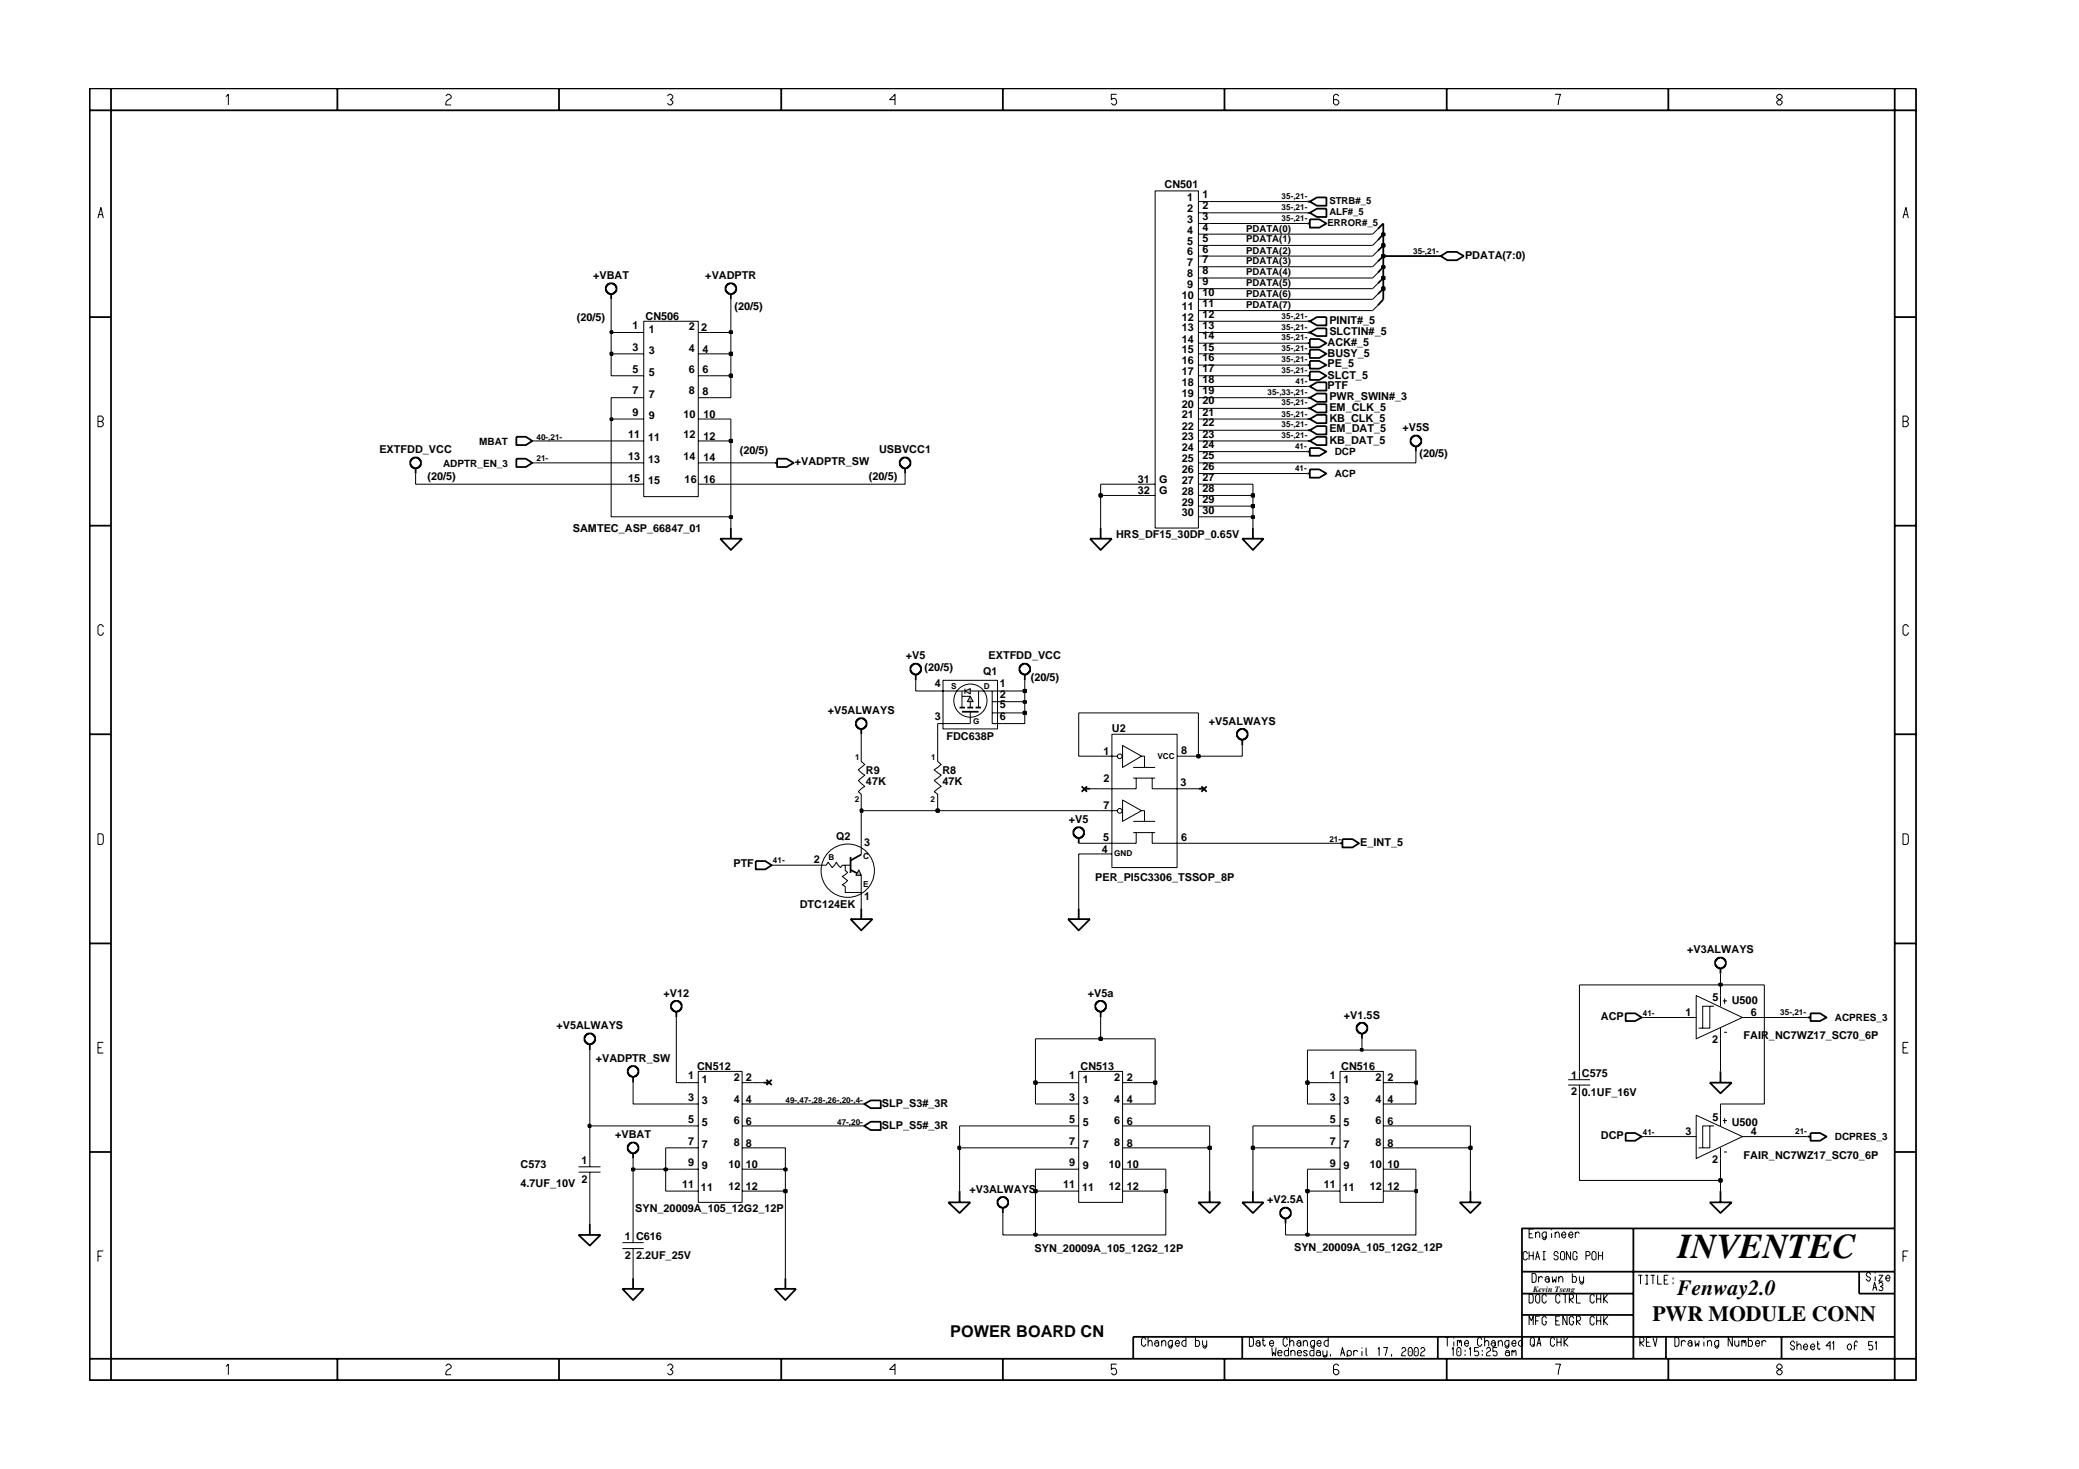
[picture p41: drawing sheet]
<svg xmlns="http://www.w3.org/2000/svg" width="297mm" height="210mm" viewBox="0 0 297 210" stroke-linecap="round" stroke-linejoin="round" font-family="sans-serif">
<defs><g id="words">
<text font-size="5" x="239.7" y="179.7">INVENTEC</text>
<g font-size="3.1">
<text x="239.6" y="185">Fenway2.0</text>
<text x="236.1" y="188.8">PWR MODULE CONN</text>
</g>
<text font-size="2.3" x="135.8" y="191">POWER BOARD CN</text>
<g font-size="1.6">
<text x="166.4" y="26.9">CN501</text>
<text x="169.6" y="28.7">1</text>
<text x="171.8" y="29.9">2</text>
<text x="171.8" y="28.3">1</text>
<text x="169.6" y="33.4">4</text>
<text x="169.6" y="35">5</text>
<text x="169.6" y="31.8">3</text>
<text x="169.6" y="30.3">2</text>
<text x="171.8" y="33">4</text>
<text x="171.8" y="34.5">5</text>
<text x="171.8" y="31.5">3</text>
<text x="84.8" y="39.9">+VBAT</text>
<text x="100.8" y="39.9">+VADPTR</text>
<text x="169.6" y="36.5">6</text>
<text x="169.6" y="38">7</text>
<text x="169.6" y="39.6">8</text>
<text x="169.6" y="41.2">9</text>
<text x="171.8" y="36.1">6</text>
<text x="171.8" y="37.6">7</text>
<text x="171.8" y="39.2">8</text>
<text x="171.8" y="40.8">9</text>
<text x="209.3" y="37">PDATA(7:0)</text>
<text x="82.4" y="45.9">(20/5)</text>
<text x="90.4" y="47">1</text>
<text x="92.2" y="45.7">CN506</text>
<text x="92.7" y="47.5">1</text>
<text x="98.4" y="47.2">2</text>
<text x="100.2" y="47.3">2</text>
<text x="104.9" y="44.4">(20/5)</text>
<text x="168.9" y="42.7">10</text>
<text x="168.9" y="44.3">11</text>
<text x="168.9" y="45.8">12</text>
<text x="168.9" y="47.3">13</text>
<text x="171.8" y="42.3">10</text>
<text x="171.8" y="43.8">11</text>
<text x="171.8" y="45.4">12</text>
<text x="171.8" y="47">13</text>
<text x="189.9" y="46.3">PINIT#_5</text>
<text x="189.9" y="47.8">SLCTIN#_5</text>
<text x="90.4" y="50.2">3</text>
<text x="90.4" y="53.3">5</text>
<text x="92.7" y="50.6">3</text>
<text x="92.7" y="53.7">5</text>
<text x="98.4" y="50.3">4</text>
<text x="98.4" y="53.3">6</text>
<text x="100.4" y="50.4">4</text>
<text x="100.4" y="53.3">6</text>
<text x="168.9" y="53.6">17</text>
<text x="168.9" y="49">14</text>
<text x="168.9" y="50.5">15</text>
<text x="168.9" y="52">16</text>
<text x="171.8" y="53.1">17</text>
<text x="171.8" y="48.5">14</text>
<text x="171.8" y="50.1">15</text>
<text x="171.8" y="51.6">16</text>
<text x="189.7" y="49.4">ACK#_5</text>
<text x="189.7" y="51">BUSY_5</text>
<text x="189.7" y="52.5">PE_5</text>
<text x="90.4" y="56.4">7</text>
<text x="90.4" y="59.5">9</text>
<text x="92.7" y="56.8">7</text>
<text x="92.7" y="59.9">9</text>
<text x="97.6" y="59.7">10</text>
<text x="98.4" y="56.4">8</text>
<text x="100.4" y="56.4">8</text>
<text x="100.5" y="59.7">10</text>
<text x="168.9" y="55.1">18</text>
<text x="168.9" y="56.7">19</text>
<text x="168.9" y="58.3">20</text>
<text x="168.9" y="59.8">21</text>
<text x="171.8" y="54.7">18</text>
<text x="171.8" y="56.3">19</text>
<text x="171.8" y="57.8">20</text>
<text x="171.8" y="59.4">21</text>
<text x="189.7" y="54.1">SLCT_5</text>
<text x="189.7" y="55.6">PTF</text>
<text x="189.9" y="58.8">EM_CLK_5</text>
<text x="189.9" y="57.1">PWR_SWIN#_3</text>
<text x="54.2" y="64.8">EXTFDD_VCC</text>
<text x="89.7" y="65.7">13</text>
<text x="89.7" y="62.6">11</text>
<text x="92.6" y="63">11</text>
<text x="97.6" y="65.7">14</text>
<text x="97.6" y="62.6">12</text>
<text x="100.5" y="65.9">14</text>
<text x="100.5" y="62.8">12</text>
<text x="105.7" y="64.9">(20/5)</text>
<text x="125.6" y="64.8">USBVCC1</text>
<text x="168.9" y="61.4">22</text>
<text x="168.9" y="62.9">23</text>
<text x="168.9" y="64.4">24</text>
<text x="171.8" y="64.1">24</text>
<text x="171.8" y="65.6">25</text>
<text x="171.8" y="60.9">22</text>
<text x="171.8" y="62.5">23</text>
<text x="189.9" y="60.3">KB_CLK_5</text>
<text x="189.9" y="61.8">EM_DAT_5</text>
<text x="189.9" y="63.4">KB_DAT_5</text>
<text x="200.4" y="61.6">+V5S</text>
<text x="202.8" y="65.4">(20/5)</text>
<text x="61.1" y="68.7">(20/5)</text>
<text x="89.7" y="68.8">15</text>
<text x="92.6" y="66.1">13</text>
<text x="92.6" y="69.2">15</text>
<text x="97.8" y="69">16</text>
<text x="100.5" y="69">16</text>
<text x="113.6" y="66.5">+VADPTR_SW</text>
<text x="124.2" y="68.7">(20/5)</text>
<text x="162.6" y="69">31</text>
<text x="162.6" y="70.5">32</text>
<text x="165.6" y="69">G</text>
<text x="165.6" y="70.6">G</text>
<text x="168.9" y="66.1">25</text>
<text x="168.9" y="67.6">26</text>
<text x="168.9" y="69.1">27</text>
<text x="168.9" y="70.7">28</text>
<text x="171.8" y="67.2">26</text>
<text x="171.8" y="68.7">27</text>
<text x="171.8" y="70.2">28</text>
<text x="171.8" y="71.9">29</text>
<text x="81.8" y="76">SAMTEC_ASP_66847_01</text>
<text x="159.5" y="76.9">HRS_DF15_30DP_0.65V</text>
<text x="168.9" y="72.2">29</text>
<text x="168.9" y="73.8">30</text>
<text x="171.8" y="73.4">30</text>
<text x="129.4" y="94.2">+V5</text>
<text x="132.1" y="95.8">(20/5)</text>
<text x="141.2" y="94.2">EXTFDD_VCC</text>
<text x="133.5" y="98.1">4</text>
<text x="140.4" y="96.4">Q1</text>
<text x="142.9" y="99.7">2</text>
<text x="142.9" y="101.2">5</text>
<text x="142.9" y="98.1">1</text>
<text x="147.3" y="97.4">(20/5)</text>
<text x="118.3" y="102">+V5ALWAYS</text>
<text x="133.5" y="102.8">3</text>
<text x="135.2" y="105.7">FDC638P</text>
<text x="142.9" y="102.8">6</text>
<text x="157.7" y="107.9">1</text>
<text x="158.9" y="104.6">U2</text>
<text x="168.8" y="107.7">8</text>
<text x="172.7" y="103.6">+V5ALWAYS</text>
<text x="123.7" y="110.6">R9</text>
<text x="123.7" y="112.1">47K</text>
<text x="134.6" y="112.1">47K</text>
<text x="134.6" y="110.6">R8</text>
<text x="157.7" y="111.8">2</text>
<text x="168.7" y="112.3">3</text>
<text x="152.7" y="117.6">+V5</text>
<text x="157.7" y="115.6">7</text>
<text x="104.8" y="123.9">PTF</text>
<text x="116.3" y="123.3">2</text>
<text x="119.5" y="120.1">Q2</text>
<text x="123.5" y="120.9">3</text>
<text x="156.5" y="125.9">PER_PI5C3306_TSSOP_8P</text>
<text x="157.4" y="121.8">4</text>
<text x="157.6" y="120.1">5</text>
<text x="168.8" y="120.1">6</text>
<text x="194.3" y="120.9">E_INT_5</text>
<text x="114.3" y="129.8">DTC124EK</text>
<text x="123.5" y="128.6">1</text>
<text x="241" y="136.2">+V3ALWAYS</text>
<text x="94.8" y="142.4">+V12</text>
<text x="155.4" y="142.4">+V5a</text>
<text x="244.7" y="143">5</text>
<text x="247.4" y="143.4">U500</text>
<text x="79.5" y="147.1">+V5ALWAYS</text>
<text x="192" y="145.5">+V1.5S</text>
<text x="228.7" y="145.7">ACP</text>
<text x="240.8" y="145.1">1</text>
<text x="244.6" y="149">2</text>
<text x="249.1" y="148.4">FAIR_NC7WZ17_SC70_6P</text>
<text x="250.1" y="145.1">6</text>
<text x="85.1" y="151.7">+VADPTR_SW</text>
<text x="98.3" y="154.2">1</text>
<text x="99.6" y="152.9">CN512</text>
<text x="100.3" y="154.7">1</text>
<text x="104.8" y="154.5">2</text>
<text x="106.5" y="154.4">2</text>
<text x="152.7" y="154.2">1</text>
<text x="154.4" y="152.9">CN513</text>
<text x="154.7" y="154.7">1</text>
<text x="159.2" y="154.5">2</text>
<text x="161" y="154.4">2</text>
<text x="190" y="154.2">1</text>
<text x="191.6" y="152.9">CN516</text>
<text x="191.9" y="154.7">1</text>
<text x="196.5" y="154.5">2</text>
<text x="198.2" y="154.4">2</text>
<text x="224.5" y="154.1">1 C575</text>
<text x="98.3" y="157.4">3</text>
<text x="98.3" y="160.5">5</text>
<text x="100.3" y="157.7">3</text>
<text x="100.3" y="160.9">5</text>
<text x="104.8" y="157.5">4</text>
<text x="104.8" y="160.7">6</text>
<text x="106.5" y="157.6">4</text>
<text x="106.5" y="160.7">6</text>
<text x="126" y="161.3">SLP_S5#_3R</text>
<text x="126" y="158.2">SLP_S3#_3R</text>
<text x="152.7" y="160.5">5</text>
<text x="152.8" y="157.4">3</text>
<text x="154.7" y="157.7">3</text>
<text x="154.7" y="160.9">5</text>
<text x="159.2" y="160.7">6</text>
<text x="159.2" y="157.5">4</text>
<text x="161" y="160.7">6</text>
<text x="161" y="157.6">4</text>
<text x="190" y="157.4">3</text>
<text x="190" y="160.5">5</text>
<text x="192" y="157.7">3</text>
<text x="192" y="160.9">5</text>
<text x="196.5" y="157.5">4</text>
<text x="196.5" y="160.7">6</text>
<text x="198.2" y="157.6">4</text>
<text x="198.2" y="160.7">6</text>
<text x="224.5" y="156.4">2</text>
<text x="226" y="156.6">0.1UF_16V</text>
<text x="244.7" y="160.1">5</text>
<text x="247.4" y="160.9">U500</text>
<text x="74.4" y="166.9">C573</text>
<text x="83.1" y="166.3">1</text>
<text x="87.9" y="162.6">+VBAT</text>
<text x="98.3" y="163.5">7</text>
<text x="98.3" y="166.7">9</text>
<text x="100.3" y="164">7</text>
<text x="100.3" y="167.1">9</text>
<text x="104.1" y="166.8">10</text>
<text x="104.8" y="163.8">8</text>
<text x="106.5" y="163.8">8</text>
<text x="106.5" y="166.9">10</text>
<text x="152.7" y="163.5">7</text>
<text x="152.7" y="166.7">9</text>
<text x="154.7" y="164">7</text>
<text x="154.7" y="167.1">9</text>
<text x="158.4" y="166.8">10</text>
<text x="159.2" y="163.8">8</text>
<text x="161" y="163.8">8</text>
<text x="161" y="166.9">10</text>
<text x="190" y="163.5">7</text>
<text x="190" y="166.7">9</text>
<text x="192" y="164">7</text>
<text x="192" y="167.1">9</text>
<text x="195.7" y="166.8">10</text>
<text x="196.5" y="163.8">8</text>
<text x="198.2" y="166.9">10</text>
<text x="198.2" y="163.8">8</text>
<text x="228.7" y="162.8">DCP</text>
<text x="240.8" y="162.2">3</text>
<text x="244.6" y="166.1">2</text>
<text x="249.1" y="165.5">FAIR_NC7WZ17_SC70_6P</text>
<text x="250.1" y="162.2">4</text>
<text x="74.4" y="169.6">4.7UF_10V</text>
<text x="83.1" y="169">2</text>
<text x="90.8" y="173.2">SYN_20009A_105_12G2_12P</text>
<text x="97.4" y="169.8">11</text>
<text x="100.2" y="170.2">11</text>
<text x="104.1" y="170">12</text>
<text x="106.5" y="170">12</text>
<text x="138.5" y="170.4">+V3ALWAYS</text>
<text x="151.9" y="169.8">11</text>
<text x="154.6" y="170.2">11</text>
<text x="158.4" y="170">12</text>
<text x="161" y="170">12</text>
<text x="181.1" y="172">+V2.5A</text>
<text x="189.1" y="169.8">11</text>
<text x="191.8" y="170.2">11</text>
<text x="195.7" y="170">12</text>
<text x="198.2" y="170">12</text>
<text x="89.3" y="177.2">1 C616</text>
<text x="89.3" y="179.9">2</text>
<text x="90.9" y="179.9">2.2UF_25V</text>
<text x="147.8" y="178.9">SYN_20009A_105_12G2_12P</text>
<text x="184.9" y="178.7">SYN_20009A_105_12G2_12P</text>
</g>
<g font-size="1.4">
<text x="189.9" y="29.1">STRB#_5</text>
<text x="178.1" y="33.1">PDATA(0)</text>
<text x="178.1" y="34.6">PDATA(1)</text>
<text x="189.7" y="32.3">ERROR#_5</text>
<text x="189.9" y="30.7">ALF#_5</text>
<text x="178.1" y="36.3">PDATA(2)</text>
<text x="178.1" y="37.8">PDATA(3)</text>
<text x="178.1" y="39.3">PDATA(4)</text>
<text x="178.1" y="40.9">PDATA(5)</text>
<text x="178.1" y="42.4">PDATA(6)</text>
<text x="178.1" y="44">PDATA(7)</text>
<text x="68.5" y="63.5">MBAT</text>
<text x="190.7" y="65.1">DCP</text>
<text x="63.3" y="66.7">ADPTR_EN_3</text>
<text x="190.7" y="68.2">ACP</text>
<text x="262.2" y="145.9">ACPRES_3</text>
<text x="262.2" y="162.9">DCPRES_3</text>
</g>
<g font-size="1.2">
<text x="183.1" y="30">35-,21-</text>
<text x="183.1" y="28.5">35-,21-</text>
<text x="183.1" y="31.5">35-,21-</text>
<text x="201.9" y="36.3">35-,21-</text>
<text x="183.1" y="47.1">35-,21-</text>
<text x="183.1" y="45.6">35-,21-</text>
<text x="183.1" y="50.2">35-,21-</text>
<text x="183.1" y="53.3">35-,21-</text>
<text x="183.1" y="51.7">35-,21-</text>
<text x="183.1" y="48.6">35-,21-</text>
<text x="181.1" y="56.4">35-,33-,21-</text>
<text x="183.1" y="59.5">35-,21-</text>
<text x="183.1" y="57.9">35-,21-</text>
<text x="185.1" y="54.9">41-</text>
<text x="76.7" y="62.8">40-,21-</text>
<text x="76.7" y="65.9">21-</text>
<text x="183.1" y="62.6">35-,21-</text>
<text x="183.1" y="61.1">35-,21-</text>
<text x="185" y="64.2">41-</text>
<text x="185" y="67.3">41-</text>
<text x="135.9" y="98.4">S</text>
<text x="140.6" y="98.4">D</text>
<text x="139.1" y="103.5">G</text>
<text x="122.2" y="108.6">1</text>
<text x="133" y="108.6">1</text>
<text x="165.4" y="108.5">VCC</text>
<text x="122.1" y="114.7">2</text>
<text x="133" y="114.7">2</text>
<text x="110.4" y="123.4">41-</text>
<text x="118.4" y="122.9">B</text>
<text x="123.3" y="122.8">C</text>
<text x="159.2" y="122.3">GND</text>
<text x="189.9" y="120.3">21-</text>
<text x="123.3" y="126.7">E</text>
<text x="234.7" y="145.1">41-</text>
<text x="254.4" y="145">35-,21-</text>
<text x="112.2" y="157.6">49-,47-,28-,26-,20-,4-</text>
<text x="119.6" y="160.7">47-,20-</text>
<text x="234.7" y="162.2">41-</text>
<text x="256.5" y="162.1">21-</text>
<text x="219.1" y="184.6">Kevin Tseng</text>
</g>
</g></defs>
<g fill="none" stroke="#000" stroke-width=".25">
<path d="M186.8 30.4h.3M186.8 28.8h.3M186.8 31.9h.3M187.1 30.4l1.1-.6h1.3v1.2h-1.3zM187.1 28.8l1.1-.6h1.3v1.2h-1.3zM187.1 31.3h1.4l1 .6-1 .6h-1.4zM197.6 31.9l-.7 .8M197.6 39.7l-.7 .8M197.6 33.5l-.7 .8M197.6 35.1l-.7 .7M197.6 38.1l-.7 .9M197.6 36.6l-.7 .8"/>
<path d="M205.4 36.6h.5M205.9 36.6l.9-.6h1.3l1.1 .6-1.1 .6h-1.3zM86.6 40.8l.3-.1a.72 .72 0 0 1 .9 0l.3 .3v.5l-.5 .5h-.5l-.5-.3v-.2zM87.3 42v.8M103.9 40.7h.1a.72 .72 0 0 1 .9 0l.3 .3v.5l-.5 .5h-.5l-.5-.3v-.7zM104.4 42v.8M186.8 47.5h.3M186.8 45.9h.3M186.8 53.7h.3M186.8 52.2h.3M186.8 59.9h.3M186.8 56.8h.3"/>
<path d="M187.1 47.5l1.1-.6h1.3v1.1h-1.3zM187.1 45.9l1.1-.6h1.3v1.2h-1.3zM187.1 53.1h1.4l1 .6-1 .6h-1.4zM187.1 51.6h1.4l1 .6-1 .5h-1.4zM187.1 59.9l1.1-.6h1.3v1.2h-1.3zM187.1 56.8l1.1-.6h1.3v1.2h-1.3zM197.6 41.2l-.7 .8M73.8 62.4h1.3l1 .6-1 .6h-1.3zM73.8 65.5h1.3l1 .6-1 .6h-1.3zM110.7 66.1h.3M111 65.5h1.4l1 .6-1 .6h-1.4zM155.7 77h3.2l-1.6 1.6z"/>
<path d="M157.3 75.5v1.5M186.8 63h.3M186.8 61.5h.3M186.8 64.5h.3M187.1 63l1.1-.6h1.3v1.2h-1.3zM187.1 61.5l1.1-.6h1.3v1.2h-1.3zM187.1 64h1.4l1 .5-1 .6h-1.4zM201.6 62.6l.3-.2a.72 .72 0 0 1 .9 0l.3 .4v.5l-.5 .5h-.6l-.4-.4v-.1h-.1zM202.3 63.8v.7M145.7 95.2l.3-.2a.72 .72 0 0 1 .9 0l.3 .3v.6l-.5 .5h-.5l-.5-.4v-.1zM146.4 96.4v.8M122.5 102.8h.1a.72 .72 0 0 1 1 0l.2 .3v.5l-.5 .6h-.5l-.4-.4-.1-.7z"/>
<path d="M123 104.2v.7M137.4 101.7h2.4M153.4 118.5l.3-.1a.72 .72 0 0 1 .9 0l.3 .3v.5l-.5 .5h-.5l-.5-.3v-.2zM154.1 119.7v.8M154.5 112.4l.8 .7M155 112.7h.7M155.3 112.4l-.8 .7M171.2 112.7h.8M171.6 112.4l.8 .7M172.4 112.4l-.8 .7M176.9 104.4l.2-.1a.72 .72 0 0 1 .9 0l.3 .4v.5l-.6 .5h-.5l-.4-.4-.1-.6zM177.5 105.8v.7"/>
<path d="M191.8 119.9h1.4l1 .6-1 .6h-1.4zM108 123h1.3l1 .6-1 .6h-1.3zM121.5 131.3h3.2l-1.7 1.6zM123 129.8v1.5M191.5 120.5h.3M83.8 147.8l.7-.1 .4 .3 .1 .7-.3 .4-.7 .1-.4-.3-.1-.7zM84.3 149.2v.8M89.8 152.7l.2-.2a.72 .72 0 0 1 1 0l.2 .3v.5l-.5 .6h-.5l-.4-.4v-.2h-.1zM90.5 153.9v.8M96.2 143.1l.7-.1 .4 .4 .1 .6-.3 .5h-.7l-.4-.3-.1-.7zM96.6 144.5v.9M109.1 154.7h.7"/>
<path d="M109.5 154.3l.8 .7M110.3 154.3l-.8 .7M156.7 143.3l.1-.1a.72 .72 0 0 1 1 0l.2 .3v.5l-.5 .5h-.5l-.4-.3-.1-.7zM157.3 144.5v.9M193.9 146.5l.3-.2a.72 .72 0 0 1 .9 0l.3 .4v.5l-.6 .5h-.5l-.4-.4v-.1h-.1zM194.6 147.7v.7M232.3 144.8h1.3l1 .6-1 .5h-1.3zM244.3 154.7h3.1l-1.6 1.5zM245.8 153.1v1.6M89.9 163.5l.1-.1a.72 .72 0 0 1 1 0l.2 .4v.5l-.5 .5h-.5l-.4-.4-.1-.6zM90.5 164.8v.7M123.5 160.9l.9-.6h1.4v1.2h-1.4z"/>
<path d="M142.6 171.4l.3-.2a.72 .72 0 0 1 .9 0l.2 .3v.6l-.5 .5h-.5l-.4-.4v-.1h-.1zM143.3 172.6v.7M177.5 171.8h3l-1.5 1.5zM179 170.2v1.6M183.1 172.8l.1-.1a.72 .72 0 0 1 1 0l.2 .4v.5l-.5 .5h-.5l-.4-.3-.1-.7zM183.7 174.1v.8M208.6 171.8h3l-1.5 1.5zM210.1 170.2v1.6M232.3 161.9h1.3l1 .5-1 .6h-1.3zM244.3 171.8h3.1l-1.6 1.5zM245.8 170.2v1.6M258.3 162.4h.4"/>
<path d="M258.7 161.9h1.3l1 .5-1 .6h-1.3zM88.9 184.2h3.1l-1.5 1.6zM90.5 182.6v1.6"/>
</g>
<g fill="none" stroke="#000" stroke-width=".14">
<path d="M165 27.3h6.2v48.2h-6.2zM171.2 30.4h1.6M171.2 28.8h1.6M171.2 33.5h1.6M171.2 31.9h1.6M171.2 36.6h1.6M171.2 35.1h1.6M171.2 39.7h1.6M171.2 38.1h1.6M196.9 32.7l-.8 .8M196.9 34.3l-.8 .8M196.9 35.8l-.8 .8"/>
<path d="M196.9 39l-.8 .7M196.9 37.4l-.8 .7M90.5 47.5h1.5M90.5 50.6h1.5M90.5 53.7h1.5M90.5 56.8h1.5M90.5 59.9h1.5M92 45.9h7.8v25.1h-7.8zM99.8 47.5h1.6M99.8 50.6h1.6M99.8 53.7h1.6M99.8 56.8h1.6"/>
<path d="M99.8 59.9h1.6M171.2 42.8h1.6M171.2 41.2h1.6M171.2 45.9h1.6M171.2 44.4h1.6M171.2 49h1.6M171.2 47.5h1.6M171.2 52.2h1.6M171.2 50.6h1.6M171.2 55.2h1.6M171.2 53.7h1.6M171.2 58.3h1.6"/>
<path d="M171.2 56.8h1.6M171.2 59.9h1.6M196.9 40.5l-.8 .7M196.9 42l-.8 .8M76.1 63h.4M76.1 66.1h.4M90.5 63h1.5M90.5 66.1h1.5M90.5 69.2h1.5M99.8 63h1.6M99.8 66.1h1.6M99.8 69.2h1.6"/>
<path d="M163.5 70.8h1.5M163.5 69.2h1.5M171.2 63h1.6M171.2 61.5h1.6M171.2 64.5h1.6M171.2 67.7h1.6M171.2 66.1h1.6M171.2 70.8h1.6M171.2 69.2h1.6M171.2 73.8h1.6M171.2 72.3h1.6M134 108v.8l.5 .4-1 .8 1 .8-1 .7 1 .9-1 .7 .5 .4v.8"/>
<path d="M138.6 101.7v1.7M110.3 123.6h.4M98.2 157.7h1.6M98.2 154.7h1.6M99.8 153.1h6.2v18.7h-6.2zM106 157.7h1.6M106 154.7h1.6M152.6 157.7h1.5M152.6 154.7h1.5M154.1 153.1h6.3v18.7h-6.3zM160.4 157.7h1.5M160.4 154.7h1.5"/>
<path d="M189.9 157.7h1.6M189.9 154.7h1.6M191.5 153.1h6.1v18.7h-6.1zM197.6 157.7h1.6M197.6 154.7h1.6M224.1 154.3h3.1M224.1 155h3.1M225.7 153.1v1.2M225.7 155v1.2M234.6 145.4h.4M82.7 166.7h3.1M82.7 167.5h3.1"/>
<path d="M84.3 165.5v1.2M84.3 167.5v1.2M88.9 177.6h3.1M88.9 178.4h3.1M90.5 176.5v1.1M90.5 178.4v1.1M98.2 164h1.6M98.2 160.9h1.6M98.2 170.2h1.6M98.2 167.1h1.6M106 164h1.6M106 160.9h1.6"/>
<path d="M106 170.2h1.6M106 167.1h1.6M123 160.9h.5M152.6 164h1.5M152.6 160.9h1.5M152.6 170.2h1.5M152.6 167.1h1.5M160.4 164h1.5M160.4 160.9h1.5M160.4 170.2h1.5M160.4 167.1h1.5M189.9 164h1.6"/>
<path d="M189.9 160.9h1.6M189.9 170.2h1.6M189.9 167.1h1.6M197.6 164h1.6M197.6 160.9h1.6M197.6 170.2h1.6M197.6 167.1h1.6M234.6 162.4h.4"/>
</g>
<path d="M137.9 98.7l.7-.3v.8z" fill-rule="evenodd" fill="#b3b3b3" stroke="#000" stroke-width=".14"/>
<path d="M137.9 98.4v.8" fill="none" stroke="#000" stroke-width=".14"/>
<path d="M138.6 99.5l.5 .8h-.9z" fill-rule="evenodd" fill="#b3b3b3" stroke="#000" stroke-width=".14"/>
<g fill="none" stroke="#000" stroke-width=".25">
<path d="M186.8 50.6h.3M186.8 58.3h.3M186.8 49h.3M187.1 55.2l1.1-.6h1.3v1.2h-1.3zM187.1 50h1.4l1 .6-1 .6h-1.4zM187.1 58.3l1.1-.5h1.3v1.1h-1.3zM187.1 48.4h1.4l1 .6-1 .6h-1.4zM197.6 42.8l-.7 .8M102.9 77h3.1l-1.6 1.6zM104.4 75.5v1.5M128.8 65.5h.1a.72 .72 0 0 1 .9 0l.3 .4v.5l-.5 .5h-.5l-.5-.3v-.7zM129.3 66.9v.8"/>
<path d="M186.8 67.7h.3M187.1 67.1h1.4l1 .6-1 .6h-1.4zM137.1 101.1h.8M138.2 101.1h.9M139.4 101.1h.8M121.5 122.4v2.3M121.5 124.3l1.5 .8M123 122.1l-1.5 .9M152.6 131.3h3.1l-1.6 1.6zM154.1 129.8v1.5M245.2 137.1l.2-.1a.72 .72 0 0 1 .9 0l.3 .3v.6l-.5 .5h-.5l-.5-.4v-.7zM245.8 138.4v.7"/>
<path d="M123.5 157.7l.9-.5h1.4v1.1h-1.4zM258.3 145.4h.4M258.7 144.8h1.3l1 .6-1 .5h-1.3zM135.5 171.8h3.1l-1.5 1.5zM137.1 170.2v1.6M171.2 171.8h3.2l-1.6 1.5zM172.8 170.2v1.6M110.7 184.2h3l-1.5 1.6zM112.2 182.6v1.6"/>
</g>
<g fill="none" stroke="#000" stroke-width=".14">
<path d="M186.8 55.2h.3M196.9 43.6l-.8 .8M134 98.7h3.9M134.7 97.2h7.8v7h-7.8zM137.4 98.7v2.4M137.4 99.5h1.2M138.6 98.7h4.7M139.8 98.7v2.4M141.8 98.7v4.7h1.5M123 108v.8l.6 .4-1 .8 1 .8-1 .7 1 .9-1 .7 .4 .4v.8M134 103.4h4.6M138.6 100.3v.8"/>
<path d="M141.8 101.9h1.5M141.8 100.3h1.5M157.3 108h2.3M157.3 115.8h2.3M158.9 104.9h9.3v19.1h-9.3zM160.4 106.5l2.7 1.5-2.7 1.7zM160.4 114.3l2.7 1.5-2.7 1.6zM161.9 109.7h3.1M161.9 111.2h3.1M161.9 117.4h3.1M161.9 119h3.1M162.3 111.2v1.5h-5"/>
<path d="M162.3 119v1.5h-5M163.1 108h.4v1.7M163.1 115.8h.4v1.6M164.6 111.2v1.5h5.1M164.6 119v1.5h5.1M168.2 108h1.5M123 120.5v1.6M157.3 122h1.6M123 157.7h.5"/>
<circle cx="138.6" cy="100.1" r="2.37"/>
<circle cx="160" cy="108.1" r=".34"/>
<circle cx="160" cy="115.9" r=".34"/>
<circle cx="121.1" cy="124.4" r="3.8"/>
</g>
<path d="M122.7 124.3l.3 .8h-.7z" fill-rule="evenodd" fill="#b3b3b3" stroke="#000" stroke-width=".14"/>
<g fill="none" stroke="#000" stroke-width=".14">
<path d="M116.9 123.6h1.2l.2-.4 .6 .8 .6-.8 .6 .8 .2-.4h1.2M120.8 123.6v.8l.3 .2-.8 .6 .8 .6-.8 .6 .5 .3v.8h2.2M123 125.1v3.2M241.2 145.4h1.1M242.3 142.3l6.6 3.1-6.6 3zM242.3 159.4l6.6 3-6.6 3.1zM244.3 143.8v3.1h-1M244.9 143.8h-1.6v3.1h-.6M245.8 142.3v1.5M245.8 146.9v1.5M245.8 159.4v1.5M246.2 143h.5"/>
<path d="M246.3 147.5h.4M246.4 142.7v.7M246.4 159.8v.7M248.9 145.4h1.6M90.5 167.1v9.4M90.5 179.5v3.1M112.2 170.2v12.4M143.3 173.3v3.2h4.6M241.2 162.4h1.1M244.3 160.9v3.1h-1M244.9 160.9h-1.6v3.1h-.6M245.8 164v1.5"/>
<path d="M246.2 160.1h.5M246.3 164.6h.4M248.9 162.4h1.6"/>
</g>
<path d="M58.9 65.5h.1a.72 .72 0 0 1 .9 0l.2 .4v.5l-.5 .5h-.5l-.4-.3-.1-.7zM59.4 66.9v.8M177.5 77h3l-1.5 1.6zM179 75.5v1.5M130.2 95.2l.2-.2a.72 .72 0 0 1 .9 0l.3 .3v.6l-.5 .5h-.5l-.4-.4v-.1h-.1zM130.8 96.4v.8M82.7 176.5h3.1l-1.5 1.5zM84.3 174.9v1.6" fill="none" stroke="#000" stroke-width=".25"/>
<path d="M147.8 176.3h.3v.2h-.3z" fill-rule="evenodd" fill="#c2c2c2" stroke="#000" stroke-width=".25"/>
<path d="M147.8 176.3h.3v.2h-.3z" fill="none" stroke="#000" stroke-width=".25"/>
<path d="M147.9 170.2v6.3h18.7v-6.3M183.7 174.9v1.6h3.1" fill="none" stroke="#000" stroke-width=".14"/>
<path d="M186.6 176.3h.4v.2h-.4z" fill-rule="evenodd" fill="#c2c2c2" stroke="#000" stroke-width=".25"/>
<path d="M186.6 176.3h.4v.2h-.4z" fill="none" stroke="#000" stroke-width=".25"/>
<path d="M84.3 168.7v6.2M95.1 167.1v3.1h3.1M107.6 170.2h4.6M186.8 170.2v6.3h15.5v-6.3" fill="none" stroke="#000" stroke-width=".14"/>
<path d="M112 170h.4v.4h-.4z" fill-rule="evenodd" fill="#c2c2c2" stroke="#000" stroke-width=".25"/>
<path d="M112 170h.4v.4h-.4z" fill="none" stroke="#000" stroke-width=".25"/>
<path d="M112.2 167.1v3.1M137.1 164v6.2" fill="none" stroke="#000" stroke-width=".14"/>
<path d="M147.8 170h.3v.4h-.3z" fill-rule="evenodd" fill="#c2c2c2" stroke="#000" stroke-width=".25"/>
<path d="M147.8 170h.3v.4h-.3z" fill="none" stroke="#000" stroke-width=".25"/>
<path d="M147.9 167.1v3.1h4.7M161.9 170.2h4.7" fill="none" stroke="#000" stroke-width=".14"/>
<path d="M166.4 170h.3v.4h-.3z" fill-rule="evenodd" fill="#c2c2c2" stroke="#000" stroke-width=".25"/>
<path d="M166.4 170h.3v.4h-.3z" fill="none" stroke="#000" stroke-width=".25"/>
<path d="M166.6 167.1v3.1M172.8 164v6.2M179 164v6.2" fill="none" stroke="#000" stroke-width=".14"/>
<path d="M186.6 170h.4v.4h-.4z" fill-rule="evenodd" fill="#c2c2c2" stroke="#000" stroke-width=".25"/>
<path d="M186.6 170h.4v.4h-.4z" fill="none" stroke="#000" stroke-width=".25"/>
<path d="M186.8 167.1v3.1h3.1M199.2 170.2h3.1" fill="none" stroke="#000" stroke-width=".14"/>
<path d="M202.2 170h.3v.4h-.3z" fill-rule="evenodd" fill="#c2c2c2" stroke="#000" stroke-width=".25"/>
<path d="M202.2 170h.3v.4h-.3z" fill="none" stroke="#000" stroke-width=".25"/>
<path d="M225.7 156.2v12.5h20.1v1.5M202.3 167.1v3.1M210.1 164v6.2" fill="none" stroke="#000" stroke-width=".14"/>
<path d="M245.6 168.5h.4v.3h-.4z" fill-rule="evenodd" fill="#c2c2c2" stroke="#000" stroke-width=".25"/>
<path d="M245.6 168.5h.4v.3h-.4z" fill="none" stroke="#000" stroke-width=".25"/>
<path d="M245.8 165.5v3.2" fill="none" stroke="#000" stroke-width=".14"/>
<path d="M90.3 167h.3v.2h-.3z" fill-rule="evenodd" fill="#c2c2c2" stroke="#000" stroke-width=".25"/>
<path d="M90.3 167h.3v.2h-.3z" fill="none" stroke="#000" stroke-width=".25"/>
<path d="M90.5 165.5v1.6h4.6" fill="none" stroke="#000" stroke-width=".14"/>
<path d="M94.9 167h.4v.2h-.4z" fill-rule="evenodd" fill="#c2c2c2" stroke="#000" stroke-width=".25"/>
<path d="M94.9 167h.4v.2h-.4z" fill="none" stroke="#000" stroke-width=".25"/>
<path d="M95.1 164v3.1h3.1M107.6 167.1h4.6" fill="none" stroke="#000" stroke-width=".14"/>
<path d="M112 167h.4v.2h-.4z" fill-rule="evenodd" fill="#c2c2c2" stroke="#000" stroke-width=".25"/>
<path d="M112 167h.4v.2h-.4z" fill="none" stroke="#000" stroke-width=".25"/>
<path d="M84.3 160.9v4.6M95.1 164h3.1M107.6 164h4.6v3.1M147.9 167.1h4.7M161.9 167.1h4.7M186.8 167.1h3.1M199.2 167.1h3.1" fill="none" stroke="#000" stroke-width=".14"/>
<path d="M136.9 163.8h.3v.4h-.3z" fill-rule="evenodd" fill="#c2c2c2" stroke="#000" stroke-width=".25"/>
<path d="M136.9 163.8h.3v.4h-.3z" fill="none" stroke="#000" stroke-width=".25"/>
<path d="M137.1 160.9v3.1h15.5M161.9 164h10.9" fill="none" stroke="#000" stroke-width=".14"/>
<path d="M172.7 163.8h.3v.4h-.3z" fill-rule="evenodd" fill="#c2c2c2" stroke="#000" stroke-width=".25"/>
<path d="M172.7 163.8h.3v.4h-.3z" fill="none" stroke="#000" stroke-width=".25"/>
<path d="M172.8 160.9v3.1" fill="none" stroke="#000" stroke-width=".14"/>
<path d="M178.8 163.8h.4v.4h-.4z" fill-rule="evenodd" fill="#c2c2c2" stroke="#000" stroke-width=".25"/>
<path d="M178.8 163.8h.4v.4h-.4z" fill="none" stroke="#000" stroke-width=".25"/>
<path d="M179 160.9v3.1h10.9M199.2 164h10.9" fill="none" stroke="#000" stroke-width=".14"/>
<path d="M209.9 163.8h.4v.4h-.4z" fill-rule="evenodd" fill="#c2c2c2" stroke="#000" stroke-width=".25"/>
<path d="M209.9 163.8h.4v.4h-.4z" fill="none" stroke="#000" stroke-width=".25"/>
<path d="M210.1 160.9v3.1M235 162.4h6.2M250.5 162.4h7.8" fill="none" stroke="#000" stroke-width=".14"/>
<path d="M84.1 160.7h.3v.4h-.3z" fill-rule="evenodd" fill="#c2c2c2" stroke="#000" stroke-width=".25"/>
<path d="M84.1 160.7h.3v.4h-.3z" fill="none" stroke="#000" stroke-width=".25"/>
<g fill="none" stroke="#000" stroke-width=".14">
<path d="M84.3 150v10.9h13.9M90.5 154.7v3h7.7M96.6 145.4v9.3h1.6M107.6 157.7h15.4M107.6 154.7h1.5M147.9 154.7v3h4.7M165 154.7v3h-3.1M186.8 154.7v3h3.1M202.3 154.7v3h-3.1M252.1 140.7v17h-6.3v1.7M107.6 160.9h15.4M137.1 160.9h15.5"/>
<path d="M161.9 160.9h10.9M179 160.9h10.9M199.2 160.9h10.9"/>
</g>
<path d="M147.8 154.5h.3v.4h-.3z" fill-rule="evenodd" fill="#c2c2c2" stroke="#000" stroke-width=".25"/>
<path d="M147.8 154.5h.3v.4h-.3z" fill="none" stroke="#000" stroke-width=".25"/>
<path d="M147.9 148.4v6.3h4.7M161.9 154.7h3.1" fill="none" stroke="#000" stroke-width=".14"/>
<path d="M164.9 154.5h.3v.4h-.3z" fill-rule="evenodd" fill="#c2c2c2" stroke="#000" stroke-width=".25"/>
<path d="M164.9 154.5h.3v.4h-.3z" fill="none" stroke="#000" stroke-width=".25"/>
<path d="M165 148.4v6.3" fill="none" stroke="#000" stroke-width=".14"/>
<path d="M186.6 154.5h.4v.4h-.4z" fill-rule="evenodd" fill="#c2c2c2" stroke="#000" stroke-width=".25"/>
<path d="M186.6 154.5h.4v.4h-.4z" fill="none" stroke="#000" stroke-width=".25"/>
<path d="M186.8 150v4.7h3.1M199.2 154.7h3.1" fill="none" stroke="#000" stroke-width=".14"/>
<path d="M202.2 154.5h.3v.4h-.3z" fill-rule="evenodd" fill="#c2c2c2" stroke="#000" stroke-width=".25"/>
<path d="M202.2 154.5h.3v.4h-.3z" fill="none" stroke="#000" stroke-width=".25"/>
<path d="M186.8 150h7.8M202.3 150v4.7M225.7 140.7v12.4M245.8 148.4v4.7" fill="none" stroke="#000" stroke-width=".14"/>
<path d="M194.4 149.9h.3v.2h-.3z" fill-rule="evenodd" fill="#c2c2c2" stroke="#000" stroke-width=".25"/>
<path d="M194.4 149.9h.3v.2h-.3z" fill="none" stroke="#000" stroke-width=".25"/>
<path d="M147.9 148.4h9.4M194.6 148.4v1.6h7.7" fill="none" stroke="#000" stroke-width=".14"/>
<path d="M157.1 148.3h.3v.3h-.3z" fill-rule="evenodd" fill="#c2c2c2" stroke="#000" stroke-width=".25"/>
<path d="M157.1 148.3h.3v.3h-.3z" fill="none" stroke="#000" stroke-width=".25"/>
<path d="M157.3 145.4v3h7.7M225.7 140.7h20.1v1.6M235 145.4h6.2M250.5 145.4h7.8" fill="none" stroke="#000" stroke-width=".14"/>
<path d="M245.6 140.6h.4v.2h-.4z" fill-rule="evenodd" fill="#c2c2c2" stroke="#000" stroke-width=".25"/>
<path d="M245.6 140.6h.4v.2h-.4z" fill="none" stroke="#000" stroke-width=".25"/>
<path d="M123 115.8v4.7M110.7 123.6h6.2M123 128.3v1.5M154.1 120.5h3.2M157.3 122h-3.2v7.8M169.7 120.5h21.8M245.8 139.1v1.6h6.3" fill="none" stroke="#000" stroke-width=".14"/>
<path d="M123 115.7h.2v.3h-.2z" fill-rule="evenodd" fill="#c2c2c2" stroke="#000" stroke-width=".25"/>
<path d="M123 115.7h.2v.3h-.2z" fill="none" stroke="#000" stroke-width=".25"/>
<path d="M123 114.3v1.5h11" fill="none" stroke="#000" stroke-width=".14"/>
<path d="M133.8 115.7h.3v.3h-.3z" fill-rule="evenodd" fill="#c2c2c2" stroke="#000" stroke-width=".25"/>
<path d="M133.8 115.7h.3v.3h-.3z" fill="none" stroke="#000" stroke-width=".25"/>
<path d="M123 104.9v3.1M134 103.4v4.6M134 114.3v1.5h23.3M154.1 101.9v6.1h3.2M155.7 112.7h1.6M169.7 112.7h1.5M169.7 108h1.5" fill="none" stroke="#000" stroke-width=".14"/>
<path d="M171.1 107.9h.3v.3h-.3z" fill-rule="evenodd" fill="#c2c2c2" stroke="#000" stroke-width=".25"/>
<path d="M171.1 107.9h.3v.3h-.3z" fill="none" stroke="#000" stroke-width=".25"/>
<path d="M143.3 101.9h3.1v1.5h-3.1M171.2 101.9v6.1h6.3v-1.5" fill="none" stroke="#000" stroke-width=".14"/>
<path d="M146.2 101.7h.4v.3h-.4z" fill-rule="evenodd" fill="#c2c2c2" stroke="#000" stroke-width=".25"/>
<path d="M146.2 101.7h.4v.3h-.4z" fill="none" stroke="#000" stroke-width=".25"/>
<path d="M143.3 100.3h3.1v1.6M154.1 101.9h17.1" fill="none" stroke="#000" stroke-width=".14"/>
<path d="M146.2 100.2h.4v.2h-.4z" fill-rule="evenodd" fill="#c2c2c2" stroke="#000" stroke-width=".25"/>
<path d="M146.2 100.2h.4v.2h-.4z" fill="none" stroke="#000" stroke-width=".25"/>
<path d="M130.8 97.2v1.5h3.2M143.3 98.7h3.1v1.6" fill="none" stroke="#000" stroke-width=".14"/>
<path d="M146.2 98.6h.4v.3h-.4z" fill-rule="evenodd" fill="#c2c2c2" stroke="#000" stroke-width=".25"/>
<path d="M146.2 98.6h.4v.3h-.4z" fill="none" stroke="#000" stroke-width=".25"/>
<path d="M87.3 59.9v13.9h17.1v1.7M157.3 70.8v4.7M179 73.8v1.7M146.4 97.2v1.5" fill="none" stroke="#000" stroke-width=".14"/>
<path d="M104.3 73.8h.3v.2h-.3z" fill-rule="evenodd" fill="#c2c2c2" stroke="#000" stroke-width=".25"/>
<path d="M104.3 73.8h.3v.2h-.3z" fill="none" stroke="#000" stroke-width=".25"/>
<path d="M104.4 63v10.8M172.8 73.8h6.2" fill="none" stroke="#000" stroke-width=".14"/>
<path d="M178.8 73.8h.4v.2h-.4z" fill-rule="evenodd" fill="#c2c2c2" stroke="#000" stroke-width=".25"/>
<path d="M178.8 73.8h.4v.2h-.4z" fill="none" stroke="#000" stroke-width=".25"/>
<path d="M172.8 72.3h6.2v1.5" fill="none" stroke="#000" stroke-width=".14"/>
<path d="M178.8 72.2h.4v.3h-.4z" fill-rule="evenodd" fill="#c2c2c2" stroke="#000" stroke-width=".25"/>
<path d="M178.8 72.2h.4v.3h-.4z" fill="none" stroke="#000" stroke-width=".25"/>
<path d="M179 70.8v1.5" fill="none" stroke="#000" stroke-width=".14"/>
<path d="M157.1 70.6h.3v.4h-.3z" fill-rule="evenodd" fill="#c2c2c2" stroke="#000" stroke-width=".25"/>
<path d="M157.1 70.6h.3v.4h-.3z" fill="none" stroke="#000" stroke-width=".25"/>
<path d="M157.3 69.2v1.6h6.2M172.8 70.8h6.2" fill="none" stroke="#000" stroke-width=".14"/>
<path d="M178.8 70.6h.4v.4h-.4z" fill-rule="evenodd" fill="#c2c2c2" stroke="#000" stroke-width=".25"/>
<path d="M178.8 70.6h.4v.4h-.4z" fill="none" stroke="#000" stroke-width=".25"/>
<path d="M59.4 67.7v1.5h31.1M76.5 66.1h14M76.5 63h14M101.4 66.1h9.3M101.4 63h3M129.3 67.7v1.5h-27.9M157.3 69.2h6.2M172.8 69.2h6.2v1.6M172.8 67.7h14M172.8 64.5h14M202.3 64.5v1.6h-29.5" fill="none" stroke="#000" stroke-width=".14"/>
<path d="M104.3 62.8h.3v.4h-.3z" fill-rule="evenodd" fill="#c2c2c2" stroke="#000" stroke-width=".25"/>
<path d="M104.3 62.8h.3v.4h-.3z" fill="none" stroke="#000" stroke-width=".25"/>
<path d="M104.4 59.9v3.1M172.8 63h14M172.8 61.5h14" fill="none" stroke="#000" stroke-width=".14"/>
<path d="M87.2 59.8h.3v.2h-.3z" fill-rule="evenodd" fill="#c2c2c2" stroke="#000" stroke-width=".25"/>
<path d="M87.2 59.8h.3v.2h-.3z" fill="none" stroke="#000" stroke-width=".25"/>
<path d="M87.3 50.6v3.1h3.2M90.5 56.8h-3.2v3.1h3.2M101.4 53.7h3v3.1h-3M101.4 59.9h3M172.8 59.9h14M172.8 58.3h14M172.8 56.8h14M172.8 55.2h14" fill="none" stroke="#000" stroke-width=".14"/>
<path d="M104.3 53.5h.3v.4h-.3z" fill-rule="evenodd" fill="#c2c2c2" stroke="#000" stroke-width=".25"/>
<path d="M104.3 53.5h.3v.4h-.3z" fill="none" stroke="#000" stroke-width=".25"/>
<path d="M104.4 50.6v3.1M172.8 53.7h14M172.8 52.2h14" fill="none" stroke="#000" stroke-width=".14"/>
<path d="M87.2 50.4h.3v.3h-.3z" fill-rule="evenodd" fill="#c2c2c2" stroke="#000" stroke-width=".25"/>
<path d="M87.2 50.4h.3v.3h-.3z" fill="none" stroke="#000" stroke-width=".25"/>
<path d="M87.3 47.5v3.1h3.2M101.4 50.6h3" fill="none" stroke="#000" stroke-width=".14"/>
<path d="M104.3 50.4h.3v.3h-.3z" fill-rule="evenodd" fill="#c2c2c2" stroke="#000" stroke-width=".25"/>
<path d="M104.3 50.4h.3v.3h-.3z" fill="none" stroke="#000" stroke-width=".25"/>
<path d="M104.4 47.5v3.1M172.8 50.6h14M172.8 49h14" fill="none" stroke="#000" stroke-width=".14"/>
<path d="M87.2 47.3h.3v.3h-.3z" fill-rule="evenodd" fill="#c2c2c2" stroke="#000" stroke-width=".25"/>
<path d="M87.2 47.3h.3v.3h-.3z" fill="none" stroke="#000" stroke-width=".25"/>
<path d="M87.3 42.8v4.7h3.2M101.4 47.5h3" fill="none" stroke="#000" stroke-width=".14"/>
<path d="M104.3 47.3h.3v.3h-.3z" fill-rule="evenodd" fill="#c2c2c2" stroke="#000" stroke-width=".25"/>
<path d="M104.3 47.3h.3v.3h-.3zM197.6 41.2v1.6" fill="none" stroke="#000" stroke-width=".25"/>
<path d="M104.4 42.8v4.7M172.8 47.5h14M172.8 45.9h14M172.8 44.4h23.3M172.8 42.8h23.3M172.8 41.2h23.3" fill="none" stroke="#000" stroke-width=".14"/>
<path d="M197.5 41.1h.3v.3h-.3z" fill-rule="evenodd" fill="#c2c2c2" stroke="#000" stroke-width=".25"/>
<path d="M197.6 39.7v1.5M197.5 41.1h.3v.3h-.3z" fill="none" stroke="#000" stroke-width=".25"/>
<path d="M172.8 39.7h23.3" fill="none" stroke="#000" stroke-width=".14"/>
<path d="M197.5 39.6h.3v.3h-.3z" fill-rule="evenodd" fill="#c2c2c2" stroke="#000" stroke-width=".25"/>
<path d="M197.5 39.6h.3v.3h-.3zM197.6 38.1v1.6" fill="none" stroke="#000" stroke-width=".25"/>
<path d="M172.8 38.1h23.3" fill="none" stroke="#000" stroke-width=".14"/>
<path d="M197.5 38h.3v.3h-.3z" fill-rule="evenodd" fill="#c2c2c2" stroke="#000" stroke-width=".25"/>
<path d="M197.5 38h.3v.3h-.3zM197.6 36.6v1.5" fill="none" stroke="#000" stroke-width=".25"/>
<path d="M172.8 36.6h23.3" fill="none" stroke="#000" stroke-width=".14"/>
<path d="M197.5 36.4h.3v.4h-.3z" fill-rule="evenodd" fill="#c2c2c2" stroke="#000" stroke-width=".25"/>
<path d="M197.5 36.4h.3v.4h-.3zM197.6 35.1v1.5h7.8" fill="none" stroke="#000" stroke-width=".25"/>
<path d="M172.8 35.1h23.3" fill="none" stroke="#000" stroke-width=".14"/>
<path d="M197.5 34.9h.3v.3h-.3z" fill-rule="evenodd" fill="#c2c2c2" stroke="#000" stroke-width=".25"/>
<path d="M197.5 34.9h.3v.3h-.3zM197.6 33.5v1.6" fill="none" stroke="#000" stroke-width=".25"/>
<path d="M172.8 33.5h23.3" fill="none" stroke="#000" stroke-width=".14"/>
<path d="M197.5 33.4h.3v.2h-.3z" fill-rule="evenodd" fill="#c2c2c2" stroke="#000" stroke-width=".25"/>
<g fill="none" stroke="#000" stroke-width=".25">
<path d="M12.8 12.6h261v184.6h-261zM12.8 15.8h261M15.9 12.6v184.6M48.2 12.6v3.2M79.9 12.6v3.2M111.6 12.6v3.2M143.3 12.6v3.2M174.9 12.6v3.2M206.7 12.6v3.2M238.4 12.6v3.2M270.7 12.6v184.6M197.5 33.4h.3v.2h-.3z"/>
<path d="M197.6 31.9v1.6M12.8 45.3h3.1M270.7 45.3h3.1M12.8 75.1h3.1M270.7 75.1h3.1M12.8 104.9h3.1M270.7 104.9h3.1M12.8 134.8h3.1M270.7 134.8h3.1M12.8 164.6h3.1M233.4 175.5v18.7M270.7 175.5h-53.2v18.7"/>
<path d="M270.7 164.6h3.1M12.8 194.2h261M48.2 194.2v3M79.9 194.2v3M111.6 194.2v3M143.3 194.2v3M174.9 194.2v3M177.5 191v3.2M205.4 191v3.2M206.7 194.2v3M217.5 181.7h53.2M217.5 184.8h15.9"/>
<path d="M217.5 187.9h15.9M238 191v3.2M238.4 194.2v3M254.5 191v3.2M265.6 181.7v3.1h5.1M270.7 191h-108.8v3.2"/>
</g>
<g fill="none" stroke="#000" stroke-width=".14">
<path d="M32.3 13.8l.3-.3v1.5M63.7 13.7l.3-.2h.2l.3 .2v.3l-.5 .3-.3 .4v.3h.8M95.4 13.7l.2-.2h.3l.2 .2v.3l-.3 .2 .3 .3v.2l-.2 .3h-.3l-.2-.3M127.9 14.2h-.8l.8-.7v1.5M159.5 13.5h-.7v.7l.2-.1a.5 .5 0 0 1 .5 .6l-.2 .3h-.3l-.2-.3M191.3 13.7l-.3-.2h-.2l-.3 .2v1l.3 .3h.2l.3-.3v-.2l-.3-.3h-.5M222.2 13.5h.8l-.4 1.5M253.9 13.7l.2-.2h.3l.2 .2v.3l-.7 .5v.2l.2 .3h.3l.2-.3v-.2l-.7-.5zM14 31.2l.4-1.6 .4 1.6M14.1 30.7h.6M172.8 31.9h14M172.8 30.4h14"/>
<path d="M172.8 28.8h14M271.9 31.2l.4-1.6 .4 1.6M272 30.7h.6M14 59.5h.5l.3 .2v.3l-.3 .2 .3 .3v.2l-.3 .3h-.5zM14 60.2h.5M271.9 60.2h.5l.3-.2v-.3l-.3-.2h-.5v1.5h.5l.3-.3v-.2l-.3-.3M14.8 89.6l-.3-.3h-.2l-.3 .2v1l.3 .3h.2l.3-.3v-.1M272.7 89.6l-.3-.3h-.3l-.2 .2v1l.2 .3h.3l.3-.3v-.1M14 119.1l.7 .1 .1 .3-.1 1.1-.7 .1zM271.9 119.1l.7 .1 .1 .3-.1 1.1-.7 .1zM14 149.7h.5M14.8 148.9h-.8v1.6h.8"/>
<path d="M271.9 149.7h.5M272.7 148.9h-.8v1.6h.8M14 179.5h.5M14.8 178.7h-.8v1.6M218.2 179.2l-.2-.4h-.2l-.2 .3v.7l.2 .2h.2l.2-.2M218.5 178.8v1.2M218.5 176.3h.4M218.5 179.4h.6M219.1 175.6h-.6v1.3h.6M219.1 178.8v1.2M219.4 176.3l.3-.3h.1l.2 .3v.6M219.4 176v.9"/>
<path d="M219.5 179.6h.4M220.4 178.8h.4M220.6 178.8v1.2M220.9 176.6l-.1 .3h-.2l-.3-.3v-.3l.3-.3h.3v.9l-.1 .2h-.2l-.3-.2M221.7 175.6v.2M221.7 176.2v.7M222.2 176.3l.2-.3h.2l.2 .3v.6M222.2 176v.9M222.6 179.2l-.2-.4h-.2l-.2 .5 .2 .1h.2l.2 .2v.2l-.2 .2h-.2l-.2-.2M223.1 176.5h.6l-.2-.5h-.1l-.3 .3v.3l.3 .3h.1l.2-.3M223.1 178.8h.3l.1 .3v.7l-.1 .2h-.3l-.1-.2v-.7zM224.1 176.5h.6l-.1-.5h-.2l-.3 .3v.3l.3 .3h.2l.1-.3"/>
<path d="M224.4 178.8v1.2l-.6-1.2v1.2M225.1 176.3l.2-.3h.2l.2 .3M225.1 176v.9M225.3 179.2l-.1-.4h-.3l-.2 .3v.7l.2 .2h.3l.1-.2v-.3h-.1M226.6 179.4h.4l.2-.1-.2-.5h-.4v1.2M227.6 178.8h.3l.1 .3v.7l-.1 .2h-.3l-.2-.2v-.7zM228.4 179.4h.6M228.4 178.8v1.2M229 178.8v1.2M271.9 179.5h.5M272.7 178.7h-.8v1.6M32.3 195.3l.3-.4v1.5"/>
<path d="M63.7 195.2l.3-.3h.2l.3 .3v.2l-.7 .5-.1 .3v.2h.8M95.4 195.2l.2-.3h.3l.2 .3v.2l-.3 .3 .3 .2v.3l-.2 .2h-.3l-.2-.2M127.9 195.7h-.8l.8-.8v1.5M159.5 194.9h-.7v.8l.2-.2a.5 .5 0 0 1 .5 .7l-.2 .2h-.3l-.2-.2M163.7 191.4l-.2-.3h-.1l-.3 .3v.7l.3 .3h.1l.2-.4M164 191.8l.3-.3h.2l.1 .3v.6M164 191.1v1.3M165 191.8l.2-.3h.2l.2 .3v.6M165.6 192l-.2-.1-.4 .1v.1l.2 .3h.2l.2-.3M166 191.8l.2-.3h.2l.2 .3v.6M166 191.5v.9M167.5 192.1l-.2 .3h-.1l-.3-.3v-.3l.3-.3h.3v.9l-.2 .2h-.1l-.3-.2"/>
<path d="M167.9 192h.6l-.2-.5h-.1l-.3 .3v.3l.3 .3h.1l.2-.3M169.4 191.1v1.3h-.3l-.2-.3v-.3l.2-.3h.3M170.8 191.1v1.3h.4l.2-.3v-.3l-.2-.3h-.4M171.8 191.5v.6l.3 .3h.1l.2-.3M172.4 191.5v.9l-.2 .2h-.1l-.3-.2M178.5 191.1l.5 .1 .1 .2v.6l-.1 .3-.2 .1h-.3zM179.4 191.8l.3-.3h.2l.1 .3v.6M180 192l-.1-.1-.5 .1v.1l.3 .3h.2l.1-.3M180.4 191.5h.3M180.5 191.1v1l.2 .3 .1-.3M181.4 192h.6l-.2-.5h-.2l-.2 .3v.3l.2 .3h.2l.2-.3M181.7 192.5l.1 1.2 .2-.5 .2 .5 .1-1.2"/>
<path d="M182.6 193.3h.6v-.2l-.2-.1h-.3l-.1 .1v.5l.1 .1h.3l.2-.1M183.9 191.4l-.1-.3h-.2l-.3 .3v.7l.3 .3h.2l.1-.4M184.1 192.5v1.2h-.4l-.2-.1v-.5l.2-.1h.4M184.3 191.8l.2-.3h.2l.2 .3v.6M184.3 191.1v1.3M184.4 193.1l.2-.1h.3l.1 .1v.6M184.4 193v.7M185.3 191.8l.2-.3h.2l.2 .3v.6M185.4 193.3h.6v-.2l-.2-.1h-.3l-.1 .1v.5l.1 .1h.3l.2-.1M185.9 192l-.2-.1-.4 .1v.1l.2 .3h.2l.2-.3M186.2 191.8l.3-.3h.1l.2 .3v.6M186.2 191.5v.9"/>
<path d="M186.8 193.1l-.2-.1h-.2l-.2 .1 .6 .5-.2 .1h-.2l-.2-.1M187.7 192.5v1.2h-.4l-.2-.1v-.5l.2-.1h.4M187.8 192.1l-.2 .3h-.1l-.3-.3v-.3l.3-.3h.3v.9l-.2 .2h-.1l-.3-.2M188.1 193.1l.1-.1h.3l.2 .1v.6M188.2 192h.6l-.2-.5h-.2l-.2 .3v.3l.2 .3h.2l.2-.3M188.7 193.3l-.2-.1-.4 .1v.3l.1 .1h.3l.2-.1M189 193v.6l.2 .1h.2l.2-.1M189.6 193v.7l-.2 .2h-.2l-.2-.2M189.8 191.1v1.3h-.4l-.2-.3v-.3l.2-.3h.4M190.1 193.5l-.1 .3M191.3 195.2l-.3-.3h-.2l-.3 .3v1l.3 .2h.2l.3-.2v-.3l-.3-.2h-.5M191.5 193.7l.3-1.2 .3 1.2"/>
<path d="M191.6 193.3h.5M192.5 193.6l.1 .1h.3l.2-.1v-.5l-.2-.1h-.3l-.1 .1v.8M193.4 193.1l.2-.1h.2l.2 .1M193.4 193v.7M194.6 192.5v.2M194.6 193.1v.6M195.2 192.5v1.1l.2 .1M196.9 192.8l.1-.3v1.2M197.6 192.5h.6l-.3 1.2M198.8 193.5l-.1 .3M200.3 192.8l.1-.3h.3l.2 .3v.2l-.6 .3v.4h.6M201.4 192.5h.2l.2 .3v.8l-.2 .1h-.2l-.2-.1v-.8z"/>
<path d="M201.5 193.1v.1M202.2 192.5h.3l.1 .3v.8l-.1 .1h-.3l-.2-.1v-.8zM202.3 193.1v.1M203 192.8l.1-.3h.3l.2 .3v.2l-.5 .2-.1 .4v.1h.6M206.4 191.1h.6M206.8 191.1v1.3M207.5 192.8l.1-.3v1.2M207.7 191.1v.2M207.7 191.7v.7M208.2 191.8l.1-.3h.2l.1 .4v-.4h.1l.1 .9M208.2 191.5v.9M208.3 192.5h.3l.1 .3v.8l-.1 .1h-.3l-.2-.1v-.8z"/>
<path d="M208.4 193.1v.1M209.2 192h.6l-.1-.5h-.2l-.3 .3v.3l.3 .3h.2l.1-.3M209.3 192.9v.2M209.3 193.5v.2M209.9 192.8l.2-.3v1.2M211.3 192.5h-.6v.6h.4l.2 .2v.3l-.2 .1h-.3l-.1-.1M211.7 191.4l-.2-.3h-.1l-.3 .3v.7l.3 .3h.1l.2-.4M211.8 192.9v.2M211.8 193.5v.2M212.1 191.8l.3-.3h.1l.2 .3v.6M212.1 191.1v1.3M212.4 192.8l.1-.3h.3l.2 .3v.2l-.5 .3-.1 .4h.6"/>
<path d="M213 191.8l.3-.3h.2l.1 .3v.6M213.6 192l-.1-.1-.5 .1v.1l.3 .3h.2l.1-.3M213.9 192.5h-.6v.6h.4l.2 .2v.3l-.2 .1h-.2l-.2-.1M214.1 191.8l.2-.3h.2l.2 .3v.6M214.1 191.5v.9M215.1 193.1l.2-.1h.2l.2 .1v.6M215.6 192.1l-.2 .3h-.1l-.3-.3v-.3l.3-.3h.3v.9l-.2 .2h-.1l-.3-.2M215.7 193.3l-.2-.1-.4 .1v.3l.2 .1h.2l.2-.1M216 192h.6l-.2-.5h-.1l-.3 .3v.3l.3 .3h.1l.2-.3M216 193.1l.2-.1 .1 .2 .2-.2 .1 .7M216 193v.7M217.5 191.1v1.3h-.3l-.3-.3v-.3l.3-.3h.3"/>
<path d="M218.5 184.9l.5 .1 .1 .3v.6l-.1 .2-.2 .1h-.3zM218.5 189.3v-1.2l.3 .6 .3-.6v1.2M218.6 191.4l.3-.3h.2l.1 .3v.7l-.1 .3h-.2l-.3-.3zM218.9 182h.5l.1 .3v.6l-.1 .2-.2 .1h-.3zM219 192l.2 .4M219.4 185.2l.3-.3h.1l.2 .3v.7l-.2 .3h-.1l-.3-.3zM219.4 188.7h.4M219.4 180l.3-1.2 .3 1.2M219.6 192.4l.3-1.3 .3 1.3M219.7 192h.4M219.8 182.6l.3-.2h.1l.2 .2M219.8 182.4v.8"/>
<path d="M220 188.1h-.6v1.2M220.4 180h.4M220.8 182.6l.2-.2h.2l.1 .2v.6M220.9 188.4l-.1-.3h-.2l-.3 .2v.8l.3 .2h.2l.1-.2v-.3h-.1M220.9 185.3l-.1-.4h-.2l-.3 .3v.7l.3 .3h.2l.1-.3M221.3 182.8l-.1-.1-.4 .1v.2l.2 .2h.2l.1-.2M221.8 182.4l.1 .8 .2-.4 .2 .4 .1-.8M222.1 191.4l-.2-.3h-.1l-.3 .3v.7l.3 .3h.1l.2-.4M222.2 194.9h.8l-.4 1.5M222.3 188.7h.4M222.4 191.1v1.3M222.4 191.8h.6"/>
<path d="M222.7 182.6l.3-.2h.1l.2 .2v.6M222.7 182.4v.8M222.9 188.1h-.6v1.2h.6M222.9 185.3l-.2-.4h-.2l-.2 .3v.7l.2 .3h.2l.2-.3M223 191.1v1.3M223.3 184.9h.6M223.5 191.1v1.3M223.6 184.9v1.3M223.9 188.1v1.2l-.6-1.2v1.2M224.1 191.1l-.6 .7 .6 .6M224.2 186.2v-1.3h.4l.2 .3-.2 .4h-.4l.6 .6M224.6 182v1.2h.5l.1-.2v-.4l-.1-.2h-.5"/>
<path d="M224.8 188.4l-.2-.3h-.1l-.3 .2v.8l.3 .2h.1l.2-.2v-.3h-.2M225.2 189.3v-1.2h.5l.1 .2-.1 .4h-.5l.6 .6M225.2 184.9v1.3h.6M225.7 182.4v.6l.2 .2h.2l.2-.2M226.3 182.4v.8l-.2 .3h-.2l-.2-.3M227.8 188.4l-.2-.3h-.2l-.2 .2v.8l.2 .2h.2l.2-.3M227.8 185.3l-.2-.4h-.2l-.2 .3v.7l.2 .3h.2l.2-.3M228.1 188.7h.6M228.1 184.9v1.3M228.1 188.1v1.2M228.1 185.6h.6M228.7 184.9v1.3"/>
<path d="M228.7 188.1v1.2M229.1 184.9v1.3M229.1 188.1v1.2M229.7 188.1l-.6 .6 .6 .6M229.7 184.9l-.6 .7 .6 .6M234 182.2h.6M234.3 192.4v-1.3h.4l.2 .3-.2 .4h-.4l.6 .6M234.4 182.2v1.3M235.1 182.2h.4M235.1 183.5h.4M235.2 191.8h.5M235.3 182.2v1.3"/>
<path d="M235.8 191.1h-.6v1.3h.6M235.8 182.2h.6M236.2 182.2v1.3M236.2 191.1l.3 1.3 .3-1.3M236.8 182.2v1.3h.6M237.8 182.9h.4M238.4 182.2h-.6v1.3h.6M239 182.6v.2M239 183.2v.3M239.3 191.1l.5 .1 .1 .2v.6l-.1 .3-.2 .1h-.3zM240.2 191.8l.3-.3h.2l.1 .3M240.2 191.5v.9"/>
<path d="M241.2 191.8l.2-.3h.2l.2 .3v.6M241.8 192l-.2-.1-.4 .1v.1l.2 .3h.2l.2-.3M242.2 191.5l.1 .9 .2-.4 .2 .4 .1-.9M243.4 191.1v.2M243.4 191.7v.7M244 191.8l.2-.3h.2l.1 .3v.6M244 191.5v.9M245.6 192.1l-.2 .3h-.2l-.2-.3v-.3l.2-.3h.4v.9l-.2 .2h-.2l-.2-.2M247.5 191.1v1.3l-.6-1.3v1.3M247.8 191.5v.6l.3 .3h.2l.1-.3M248.4 191.5v.9M248.9 191.8v-.3h.2l.1 .4 .1-.4h.1l.1 .9"/>
<path d="M248.9 191.5v.9M249.8 191.1v1.3h.4l.2-.3v-.3l-.2-.3h-.4M250.8 192h.6l-.2-.5h-.1l-.3 .3v.3l.3 .3h.1l.2-.3M251.7 191.8l.3-.3h.2l.1 .3M251.7 191.5v.9M254.1 194.9l-.2 .3v.2l.7 .5v.3l-.2 .2h-.3l-.2-.2v-.3l.7-.5v-.2l-.2-.3zM256.4 192l-.2-.4h-.1l-.3 .3v.1l.3 .3h.1l.2 .2-.2 .4h-.1l-.3-.4M256.7 192.3l.3-.3h.2l.1 .3v.6M256.7 191.6v1.3M257.7 192.5h.6l-.2-.5h-.2l-.2 .3v.3l.2 .3h.2l.2-.3M258.7 192.5h.6l-.2-.5h-.2l-.2 .3v.3l.2 .3h.2l.2-.3M259.6 192h.4"/>
<path d="M259.7 191.6v1l.3 .3v-.3M261.5 192.3h-.6l.6-.6v1.2M261.8 192l.2-.3v1.2M264.2 192h.2l.1 .3v.3l-.1 .3h-.2l-.3-.3v-.3zM264.9 192.3h.4M265.4 191.9l-.1-.3h-.2l-.1 .3v1M267.2 182.1l-.1-.3h-.2l-.3 .2v.2l.3 .3h.2l.1 .1-.1 .5h-.2l-.3-.4M267.6 191.7h-.6v.6l.4-.1 .2 .3v.2l-.2 .2h-.2l-.2-.2M267.6 184.4l.2-1.2 .4 1.2M267.7 184h.4M267.9 192l.2-.3v1.2M267.9 181.8v.2"/>
<path d="M267.9 182.4v.7M268.4 182.2h.6l-.6 .9h.6M268.4 183.5l.2-.3h.2l.2 .3v.2l-.3 .1 .3 .2v.2l-.2 .2h-.2l-.2-.2M269.4 182.6h.6l-.1-.4h-.2l-.3 .3v.3l.3 .3h.2l.1-.3"/>
</g>
<use href="#words"/>
</svg>
